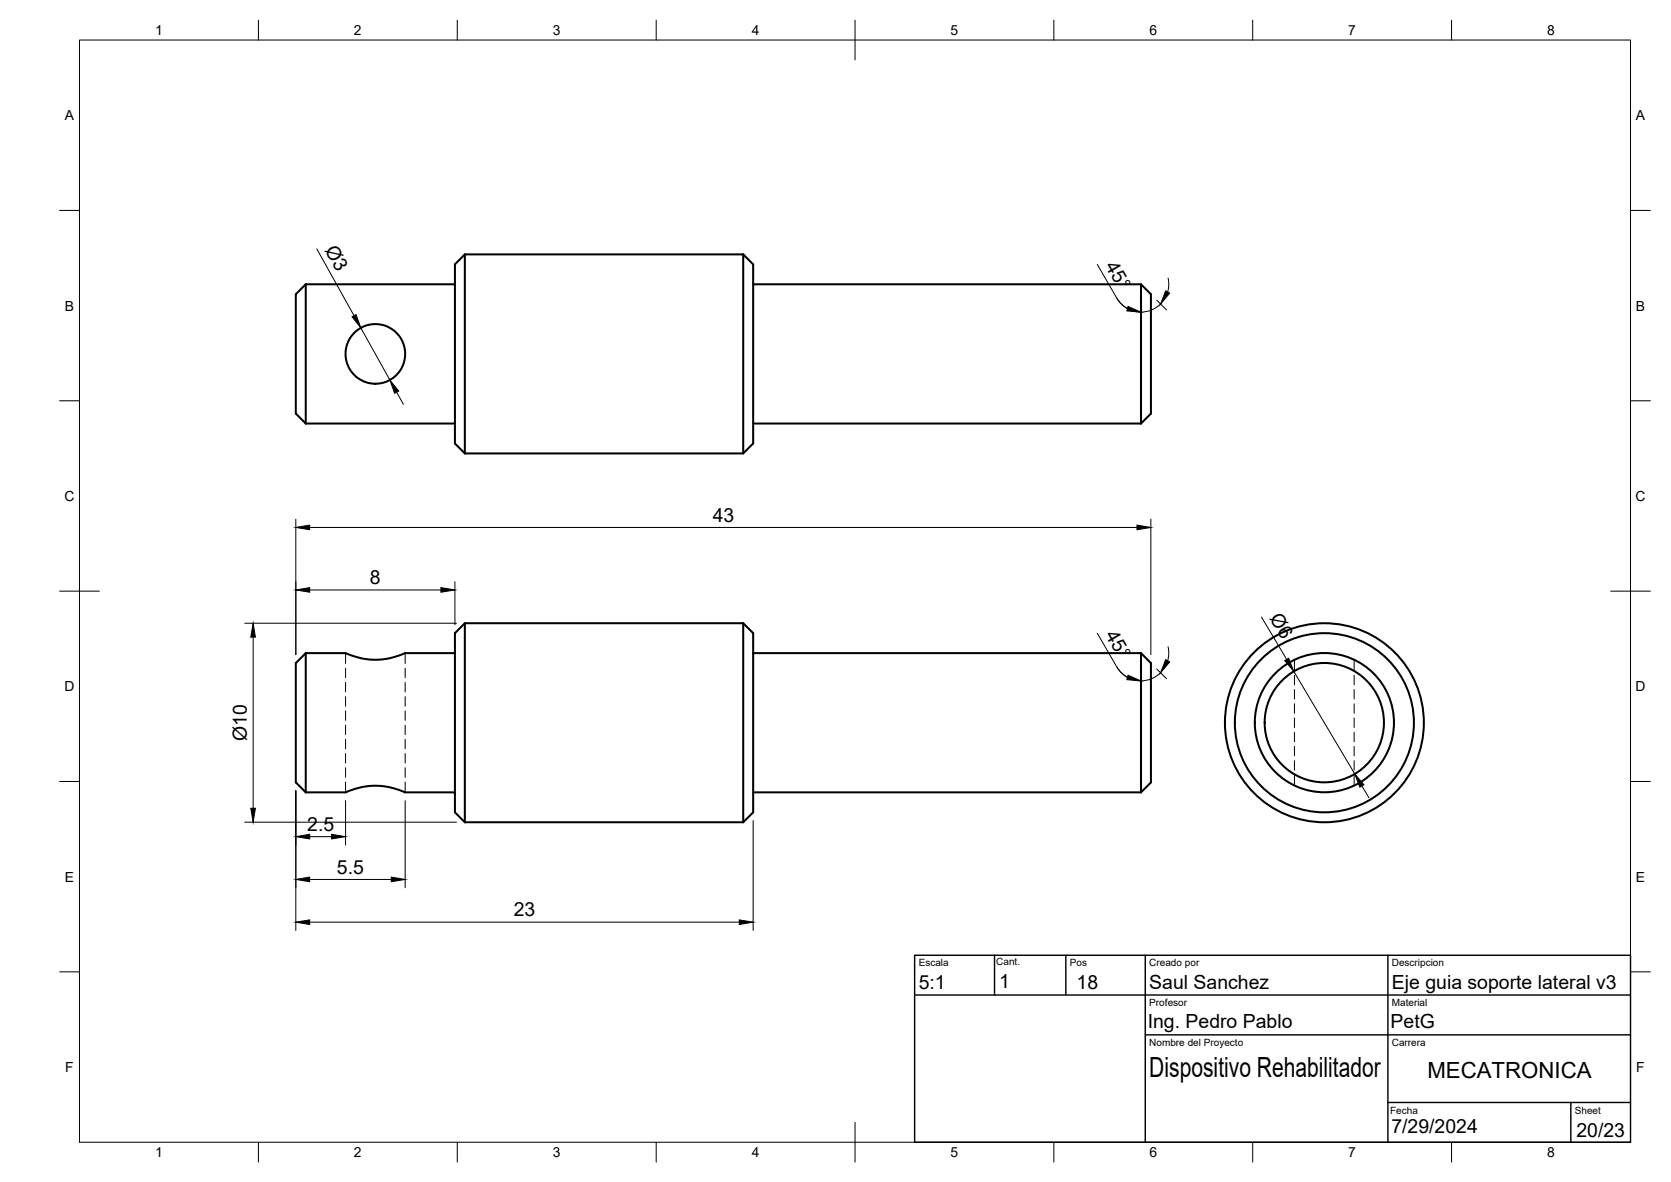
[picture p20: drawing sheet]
<svg xmlns="http://www.w3.org/2000/svg" width="420mm" height="297mm" viewBox="0 0 420 297" stroke-linecap="round" stroke-linejoin="round" font-family="sans-serif">
<defs><g id="words">
<text font-size="7" x="289" y="270.6">Dispositivo Rehabilitador</text>
<text font-size="5.6" x="358.9" y="270.9">MECATRONICA</text>
<g font-size="4.9">
<text x="81.6" y="62.8" transform="rotate(61 81.6 62.8)">Ø3</text>
<text x="277.8" y="66.9" transform="rotate(60 277.8 66.9)">45°</text>
<text x="179.2" y="131.1">43</text>
<text x="93" y="146.8">8</text>
<text x="319.1" y="155.3" transform="rotate(59 319.1 155.3)">Ø6</text>
<text x="277.8" y="159.6" transform="rotate(60 277.8 159.6)">45°</text>
<text x="62.1" y="186.2" transform="rotate(-90 62.1 186.2)">Ø10</text>
<text x="77.3" y="208.8">2.5</text>
<text x="84.7" y="219.5">5.5</text>
<text x="129.2" y="230.3">23</text>
<text x="231" y="248.5">5:1</text>
<text x="251.2" y="248.2">1</text>
<text x="270.7" y="248.4">18</text>
<text x="289" y="248.5">Saul Sanchez</text>
<text x="350" y="248.5">Eje guia soporte lateral v3</text>
<text x="288.6" y="258.3">Ing. Pedro Pablo</text>
<text x="349.7" y="258.4">PetG</text>
<text x="349.8" y="284.8">7/29/2024</text>
<text x="396.4" y="285.7">20/23</text>
</g>
<g font-size="3.5">
<text x="39" y="8.8">1</text>
<text x="89" y="8.8">2</text>
<text x="139" y="8.8">3</text>
<text x="189" y="8.8">4</text>
<text x="239" y="8.8">5</text>
<text x="289" y="8.8">6</text>
<text x="339" y="8.8">7</text>
<text x="389" y="8.8">8</text>
<text x="16.3" y="30.2">A</text>
<text x="411.3" y="30.2">A</text>
<text x="16.3" y="78">B</text>
<text x="411.3" y="78">B</text>
<text x="16.2" y="125.9">C</text>
<text x="411.2" y="125.9">C</text>
<text x="16.2" y="173.7">D</text>
<text x="411.2" y="173.7">D</text>
<text x="16.3" y="221.6">E</text>
<text x="411.3" y="221.6">E</text>
<text x="16.4" y="269.4">F</text>
<text x="411.4" y="269.4">F</text>
<text x="39" y="290.8">1</text>
<text x="89" y="290.8">2</text>
<text x="139" y="290.8">3</text>
<text x="189" y="290.8">4</text>
<text x="239" y="290.8">5</text>
<text x="289" y="290.8">6</text>
<text x="339" y="290.8">7</text>
<text x="389" y="290.8">8</text>
</g>
<g font-size="2.5">
<text x="231" y="242.9">Escala</text>
<text x="250.5" y="242.5">Cant.</text>
<text x="269" y="242.9">Pos</text>
<text x="289" y="242.9">Creado por</text>
<text x="350" y="242.9">Descripcion</text>
<text x="289" y="252.8">Profesor</text>
<text x="350" y="252.8">Material</text>
<text x="289" y="262.9">Nombre del Proyecto</text>
<text x="350" y="262.9">Carrera</text>
<text x="349.5" y="280">Fecha</text>
<text x="396" y="279.9">Sheet</text>
</g>
</g></defs>
<!-- layer: Visible -->
<g fill="none" stroke="#000" stroke-width=".51">
<path d="M76.9 71.4l-2.5 2.5v30l2.5 2.5M76.9 71.4v35M76.9 71.4h37.5M116.9 63.9l-2.5 2.5v45l2.5 2.5M116.9 63.9v50M116.9 63.9h70M186.9 63.9v50M186.9 63.9l2.5 2.5v45l-2.5 2.5h-70M189.4 71.4h97.5M286.9 71.4v35M286.9 71.4l2.5 2.5v30l-2.5 2.5M76.9 106.4h37.5"/>
<path d="M189.4 106.4h97.5M116.9 156.6l-2.5 2.5v45l2.5 2.5M116.9 156.6v50M116.9 156.6h70M186.9 156.6v50M186.9 156.6l2.5 2.5v45l-2.5 2.5h-70M76.9 164.1h10a17.6 17.6 0 0 0 15 0h12.5M76.9 164.1l-2.5 2.5v30l2.5 2.5M76.9 164.1v35M189.4 164.1h97.5M286.9 164.1v35M286.9 164.1l2.5 2.5v30l-2.5 2.5"/>
<path d="M76.9 199.1h10a17.6 17.6 0 0 1 15 0h12.5M189.4 199.1h97.5"/>
<circle cx="94.4" cy="88.9" r="7.5"/>
<circle cx="333" cy="181.6" r="15"/>
<circle cx="333" cy="181.6" r="17.5"/>
<circle cx="333" cy="181.6" r="22.5"/>
<circle cx="333" cy="181.6" r="25"/>
</g>
<!-- layer: Hidden -->
<g fill="none" stroke="#000" stroke-width=".25">
<path d="M86.9 164.1v2.6M86.9 167.9v2.4M86.9 171.5v2.4M86.9 175.1v2.4M86.9 178.7v2.3M101.9 164.1v2.6M101.9 167.9v2.4M101.9 171.5v2.4M101.9 175.1v2.4M101.9 178.7v2.3M325.5 165.8v2.7M325.5 169.7v2.4"/>
<path d="M325.5 173.3v2.4M325.5 176.9v2.3M340.5 165.8v2.7M340.5 169.7v2.4M340.5 173.3v2.4M340.5 176.9v2.3M86.9 182.2v2.4M86.9 185.8v2.4M86.9 189.4v2.4M86.9 192.9v2.4M86.9 196.5v2.6M101.9 182.2v2.4"/>
<path d="M101.9 185.8v2.4M101.9 189.4v2.4M101.9 192.9v2.4M101.9 196.5v2.6M325.5 180.4v2.4M325.5 184v2.4M325.5 187.6v2.4M325.5 191.2v2.3M325.5 194.7v2.7M340.5 180.4v2.4M340.5 184v2.4M340.5 187.6v2.4"/>
<path d="M340.5 191.2v2.3M340.5 194.7v2.7"/>
</g>
<!-- layer: BORDER -->
<g fill="none" stroke="#000" stroke-width=".25">
<path d="M20 10.1h390v276.9h-390zM65 5.1v5M115 5.1v5M165 5.1v5M215 5.1v10M265 5.1v5M315 5.1v5M365 5.1v5M15 52.9h5M410 52.9h5M15 100.7h5M410 100.7h5"/>
<path d="M15 148.6h10M405 148.6h10M15 196.4h5M410 196.4h5M15 244.2h5M410 244.2h5M65 287v5M115 287v5M165 287v5M215 282.1v9.9M265 287v5M315 287v5"/>
<path d="M365 287v5"/>
</g>
<!-- layer: FD_Dimensions -->
<g fill="none" stroke="#000" stroke-width=".25">
<path d="M79.7 62.5l9.3 16.8M275.9 66.4l4.9 8.5a7 7 0 0 0 11 1.5M281 75.2l1.1 1.3 1.4 1.1M290.9 75.4l2.4 2.5M293.7 69.9l.2 1.7-.3 1.8M90.7 82.4l7.3 13.1M99.7 98.6l1.7 3M74.4 130.5v34M77.9 132.6h208M289.4 130.5v34M61.5 156.6h53.3M77.9 148.3h33"/>
<path d="M114.4 146.2v10.8M275.9 159.1l4.9 8.5M317.2 155.1l6.3 10.6M63.6 160.1v43M280.8 167.6a7 7 0 0 0 11 1.4M281 167.8l1.1 1.4 1.4 1M290.9 168.1l2.4 2.4M293.7 162.5l.2 1.8-.3 1.7M325.3 168.7l15.4 25.8M74.4 198.7v35.1M342.4 197.5l1.8 3M61.5 206.6h53.3"/>
<path d="M77.9 210.3h5.5M86.9 201.2v11.2M101.9 201.2v21.9M189.4 206.2v27.6M77.9 231.7h108M77.9 221h20.5"/>
</g>
<g fill="#000" stroke="#000" stroke-width=".25">
<path d="M88.5 79.6l1-.6 1.2 3.4zM283.6 77l3.3 1.5-3.6-.4zM293.1 73.1l1 .6-2.3 2.7zM98 95.5l2.2 2.8-1 .5zM74.4 132.6l3.5-.6v1.1zM285.9 132l3.5 .6-3.5 .5zM74.4 148.3l3.5-.6v1.1zM110.9 147.7l3.5 .6-3.5 .5zM63.6 156.6l.6 3.5h-1.1zM283.6 169.7l3.3 1.4-3.6-.3zM293.1 165.8l1 .6-2.3 2.7zM323 166l1-.6 1.3 3.3z"/>
<path d="M340.7 194.5l2.2 2.7-1 .6zM63.1 203.1h1.1l-.6 3.5zM74.4 210.3l3.5-.6v1.1zM83.4 209.7l3.5 .6-3.5 .5zM74.4 231.7l3.5-.5v1.1zM74.4 221l3.5-.6v1.2zM98.4 220.4l3.5 .6-3.5 .6zM185.9 231.2l3.5 .5-3.5 .6z"/>
</g>
<!-- layer: TITLEBLOCK -->
<path d="M230 240.1h180v46.9h-180zM230 250h180M250.1 240.1v10M268 240.1v9.9M288 240.1v46.9M349 240.1v46.9M288 260.1h122M349 277.1h61M395 277.1v9.9" fill="none" stroke="#000" stroke-width=".36"/>
<use href="#words"/>
</svg>
